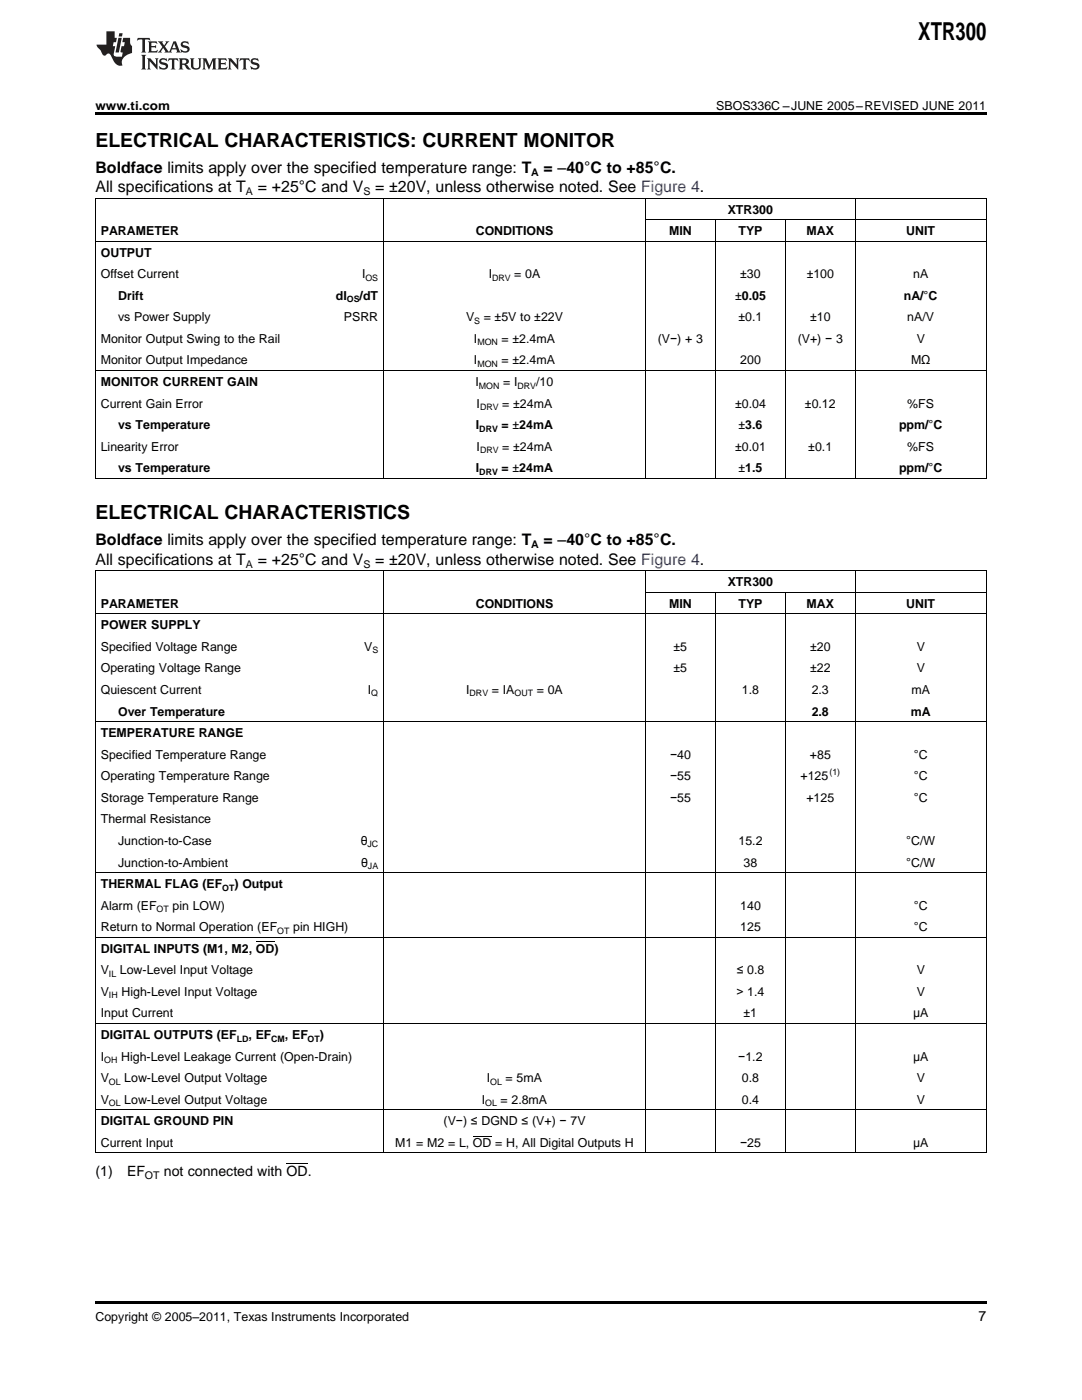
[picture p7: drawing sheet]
<svg xmlns="http://www.w3.org/2000/svg" width="216mm" height="279mm" viewBox="0 0 216 279" stroke-linecap="round" stroke-linejoin="round" font-family="sans-serif">
<defs><g id="words">
<text font-size="4.9" x="183.2" y="7.9">XTR300</text>
<g font-size="3.9">
<text x="19" y="29.3">ELECTRICAL CHARACTERISTICS: CURRENT MONITOR</text>
<text x="19" y="103.6">ELECTRICAL CHARACTERISTICS</text>
</g>
<g font-size="3.2">
<text x="19" y="34.4">Boldface limits apply over the specified temperature range: T</text>
<text x="108.5" y="34.4">= –40°C to +85°C.</text>
<text x="19" y="38.3">All specifications at T</text>
<text x="51.4" y="38.3">= +25°C and V</text>
<text x="74.9" y="38.3">= ±20V, unless otherwise noted. See Figure 4.</text>
<text x="19" y="108.8">Boldface limits apply over the specified temperature range: T</text>
<text x="19" y="112.7">All specifications at T</text>
<text x="51.4" y="112.7">= +25°C and V</text>
<text x="74.9" y="112.7">= ±20V, unless otherwise noted. See Figure 4.</text>
<text x="108.5" y="108.8">= –40°C to +85°C.</text>
</g>
<g font-size="2.8">
<text x="19" y="234.7">(1)</text>
<text x="25.4" y="234.7">EF</text>
<text x="32.7" y="234.7">not connected with OD.</text>
<text x="195.3" y="263.6">7</text>
</g>
<g font-size="2.5">
<text x="19" y="21.9">www.ti.com</text>
<text x="142.9" y="21.9">SBOS336C –JUNE 2005–REVISED JUNE 2011</text>
<text x="20.1" y="46.9">PARAMETER</text>
<text x="94.9" y="46.9">CONDITIONS</text>
<text x="133.5" y="46.9">MIN</text>
<text x="145.2" y="42.6">XTR300</text>
<text x="147.4" y="46.9">TYP</text>
<text x="160.9" y="46.9">MAX</text>
<text x="180.8" y="46.9">UNIT</text>
<text x="20.1" y="51.2">OUTPUT</text>
<text x="20.1" y="55.5">Offset Current</text>
<text x="23.6" y="59.8">Drift</text>
<text x="67" y="59.8">dI</text>
<text x="71.8" y="59.8">/dT</text>
<text x="72.2" y="55.5">I</text>
<text x="97.5" y="55.5">I</text>
<text x="102.6" y="55.5">= 0A</text>
<text x="146.7" y="59.8">±0.05</text>
<text x="147.7" y="55.5">±30</text>
<text x="161" y="55.5">±100</text>
<text x="180.3" y="59.8">nA/°C</text>
<text x="182.2" y="55.5">nA</text>
<text x="23.6" y="64.1">vs Power Supply</text>
<text x="68.6" y="64.1">PSRR</text>
<text x="93" y="64.1">V</text>
<text x="96.5" y="64.1">= ±5V to ±22V</text>
<text x="147.4" y="64.1">±0.1</text>
<text x="161.6" y="64.1">±10</text>
<text x="181" y="64.1">nA/V</text>
<text x="20.1" y="68.4">Monitor Output Swing to the Rail</text>
<text x="94.6" y="68.4">I</text>
<text x="100.1" y="68.4">= ±2.4mA</text>
<text x="131.3" y="68.4">(V−) + 3</text>
<text x="159.2" y="68.4">(V+) − 3</text>
<text x="182.9" y="68.4">V</text>
<text x="20.1" y="72.7">Monitor Output Impedance</text>
<text x="20.1" y="77">MONITOR CURRENT GAIN</text>
<text x="94.6" y="72.7">I</text>
<text x="94.9" y="77">I</text>
<text x="100.1" y="72.7">= ±2.4mA</text>
<text x="100.4" y="77">= I</text>
<text x="107" y="77">/10</text>
<text x="147.7" y="72.7">200</text>
<text x="181.8" y="72.7">MΩ</text>
<text x="20.1" y="81.4">Current Gain Error</text>
<text x="95.1" y="81.4">I</text>
<text x="100.2" y="81.4">= ±24mA</text>
<text x="146.7" y="81.4">±0.04</text>
<text x="160.6" y="81.4">±0.12</text>
<text x="181" y="81.4">%FS</text>
<text x="20.1" y="90">Linearity Error</text>
<text x="23.6" y="85.7">vs Temperature</text>
<text x="95" y="85.7">I</text>
<text x="95.1" y="90">I</text>
<text x="100.1" y="85.7">= ±24mA</text>
<text x="100.2" y="90">= ±24mA</text>
<text x="146.7" y="90">±0.01</text>
<text x="147.4" y="85.7">±3.6</text>
<text x="161.3" y="90">±0.1</text>
<text x="179.4" y="85.7">ppm/°C</text>
<text x="181" y="90">%FS</text>
<text x="23.6" y="94.3">vs Temperature</text>
<text x="95" y="94.3">I</text>
<text x="100.1" y="94.3">= ±24mA</text>
<text x="147.4" y="94.3">±1.5</text>
<text x="179.4" y="94.3">ppm/°C</text>
<text x="145.2" y="117">XTR300</text>
<text x="20.1" y="121.3">PARAMETER</text>
<text x="20.1" y="125.6">POWER SUPPLY</text>
<text x="94.9" y="121.3">CONDITIONS</text>
<text x="133.5" y="121.3">MIN</text>
<text x="147.4" y="121.3">TYP</text>
<text x="160.9" y="121.3">MAX</text>
<text x="180.8" y="121.3">UNIT</text>
<text x="20.1" y="129.9">Specified Voltage Range</text>
<text x="72.7" y="129.9">V</text>
<text x="134.4" y="129.9">±5</text>
<text x="161.6" y="129.9">±20</text>
<text x="182.9" y="129.9">V</text>
<text x="20.1" y="134.2">Operating Voltage Range</text>
<text x="134.4" y="134.2">±5</text>
<text x="161.6" y="134.2">±22</text>
<text x="182.9" y="134.2">V</text>
<text x="20.1" y="138.5">Quiescent Current</text>
<text x="23.6" y="142.8">Over Temperature</text>
<text x="73.4" y="138.5">I</text>
<text x="93" y="138.5">I</text>
<text x="98.1" y="138.5">= IA</text>
<text x="107.1" y="138.5">= 0A</text>
<text x="148" y="138.5">1.8</text>
<text x="162" y="138.5">2.3</text>
<text x="162" y="142.8">2.8</text>
<text x="181.8" y="142.8">mA</text>
<text x="181.9" y="138.5">mA</text>
<text x="20.1" y="147.1">TEMPERATURE RANGE</text>
<text x="20.1" y="151.4">Specified Temperature Range</text>
<text x="20.1" y="155.7">Operating Temperature Range</text>
<text x="133.7" y="151.4">−40</text>
<text x="133.7" y="155.7">−55</text>
<text x="159.7" y="155.7">+125</text>
<text x="161.6" y="151.4">+85</text>
<text x="182.4" y="151.4">°C</text>
<text x="182.4" y="155.7">°C</text>
<text x="20.1" y="160">Storage Temperature Range</text>
<text x="133.7" y="160">−55</text>
<text x="160.9" y="160">+125</text>
<text x="182.4" y="160">°C</text>
<text x="20.1" y="164.3">Thermal Resistance</text>
<text x="23.6" y="168.6">Junction-to-Case</text>
<text x="23.6" y="172.9">Junction-to-Ambient</text>
<text x="72" y="168.6">θ</text>
<text x="72.1" y="172.9">θ</text>
<text x="147.4" y="168.6">15.2</text>
<text x="148.4" y="172.9">38</text>
<text x="180.8" y="168.6">°C/W</text>
<text x="180.8" y="172.9">°C/W</text>
<text x="20.1" y="177.2">THERMAL FLAG (EF</text>
<text x="46.8" y="177.2">) Output</text>
<text x="20.1" y="181.5">Alarm (EF</text>
<text x="20.1" y="185.8">Return to Normal Operation (EF</text>
<text x="34.4" y="181.5">pin LOW)</text>
<text x="58.5" y="185.8">pin HIGH)</text>
<text x="147.7" y="181.5">140</text>
<text x="147.7" y="185.8">125</text>
<text x="182.4" y="181.5">°C</text>
<text x="182.4" y="185.8">°C</text>
<text x="20.1" y="190.1">DIGITAL INPUTS (M1, M2, OD)</text>
<text x="20.1" y="194.5">V</text>
<text x="23.9" y="194.5">Low-Level Input Voltage</text>
<text x="147" y="194.5">≤ 0.8</text>
<text x="182.9" y="194.5">V</text>
<text x="20.1" y="198.8">V</text>
<text x="20.1" y="203.1">Input Current</text>
<text x="24.2" y="198.8">High-Level Input Voltage</text>
<text x="147" y="198.8">&gt; 1.4</text>
<text x="148.4" y="203.1">±1</text>
<text x="182.2" y="203.1">μA</text>
<text x="182.9" y="198.8">V</text>
<text x="20.1" y="207.4">DIGITAL OUTPUTS (EF</text>
<text x="49.6" y="207.4">, EF</text>
<text x="56.9" y="207.4">, EF</text>
<text x="63.8" y="207.4">)</text>
<text x="20.1" y="211.7">I</text>
<text x="20.1" y="216">V</text>
<text x="24.2" y="211.7">High-Level Leakage Current (Open-Drain)</text>
<text x="24.8" y="216">Low-Level Output Voltage</text>
<text x="97.2" y="216">I</text>
<text x="100.9" y="216">= 5mA</text>
<text x="147.3" y="211.7">−1.2</text>
<text x="148" y="216">0.8</text>
<text x="182.2" y="211.7">μA</text>
<text x="182.9" y="216">V</text>
<text x="20.1" y="220.3">V</text>
<text x="24.8" y="220.3">Low-Level Output Voltage</text>
<text x="96.1" y="220.3">I</text>
<text x="99.9" y="220.3">= 2.8mA</text>
<text x="148" y="220.3">0.4</text>
<text x="182.9" y="220.3">V</text>
<text x="20.1" y="224.6">DIGITAL GROUND PIN</text>
<text x="88.5" y="224.6">(V−) ≤ DGND ≤ (V+) − 7V</text>
<text x="20.1" y="228.9">Current Input</text>
<text x="78.9" y="228.9">M1 = M2 = L, OD = H, All Digital Outputs H</text>
<text x="147.7" y="228.9">−25</text>
<text x="182.2" y="228.9">μA</text>
<text x="19" y="263.6">Copyright © 2005–2011, Texas Instruments Incorporated</text>
</g>
<g font-size="2.1">
<text x="106" y="35.1">A</text>
<text x="49.1" y="38.9">A</text>
<text x="72.5" y="38.9">S</text>
<text x="49.1" y="113.3">A</text>
<text x="72.5" y="113.3">S</text>
<text x="106" y="109.4">A</text>
<text x="28.9" y="235.3">OT</text>
</g>
<g font-size="1.8">
<text x="72.9" y="56">OS</text>
<text x="98.2" y="56">DRV</text>
<text x="69.2" y="60.3">OS</text>
<text x="94.6" y="64.6">S</text>
<text x="95.2" y="68.9">MON</text>
<text x="95.2" y="73.2">MON</text>
<text x="95.6" y="77.5">MON</text>
<text x="103.3" y="77.5">DRV</text>
<text x="95.8" y="81.8">DRV</text>
<text x="95.6" y="86.1">DRV</text>
<text x="95.6" y="94.8">DRV</text>
<text x="95.8" y="90.5">DRV</text>
<text x="74.3" y="130.4">S</text>
<text x="74.1" y="139">Q</text>
<text x="93.7" y="139">DRV</text>
<text x="102.7" y="139">OUT</text>
<text x="165.5" y="154.7">(1)</text>
<text x="73.3" y="169.1">JC</text>
<text x="73.4" y="173.4">JA</text>
<text x="44.3" y="177.7">OT</text>
<text x="31.3" y="182">OT</text>
<text x="55.3" y="186.3">OT</text>
<text x="21.7" y="194.9">IL</text>
<text x="21.7" y="199.2">IH</text>
<text x="47.2" y="207.9">LD</text>
<text x="54.1" y="207.9">CM</text>
<text x="61.4" y="207.9">OT</text>
<text x="20.8" y="212.2">OH</text>
<text x="21.7" y="216.5">OL</text>
<text x="21.7" y="220.8">OL</text>
<text x="96.8" y="220.8">OL</text>
<text x="97.8" y="216.5">OL</text>
</g>
</g></defs>
<g fill="#231f20">
<path d="M27.5 7.6l-.1 .5 .4-.2h.6v.1v2.1l-.2 .4h1l-.3-.4v-2.1l.1-.1h.5l.5 .2-.2-.5zM29.5 8.3l.2 .3v1.5l-.2 .4h1.8l.2-.6a1.04 1.04 0 0 1-1.3 .2v-.7h.6l.3 .2v-.6l-.3 .2h-.6v-.6l.8-.1 .4 .3-.2-.5zM31.5 8.3l.9 1.1-.9 1.1h.8l-.2-.2 .5-.7 .4 .7-.2 .2h1.5l-.1-.2 .1-.4h.9l.1 .4-.2 .2h1l-.3-.3-.7-1.9h-.5l-.9 2-.8-1 .9-1h-.8l.1 .3-.3 .5-.4-.6 .2-.2zM34.7 8.6l.4 1h-.7zM36.3 8.4a.63 .63 0 0 0-.2 .7 .63 .63 0 0 0 .6 .4l.6 .2 .1 .2a.75 .75 0 0 1-.7 .4 .75 .75 0 0 1-.6-.5l.1 .7 .1-.1a1.11 1.11 0 0 0 1.5-.6 1.13 1.13 0 0 0-1.2-.8l-.1-.4a1.04 1.04 0 0 1 1.2 .2l-.2-.5-.1 .1-.5-.2zM28.2 10.9l.2 .4v2.2l-.2 .4h1l-.3-.4v-2.2l.3-.4zM29.3 11.6l.3 .4v1.5l-.3 .4h.8l-.2-.4v-1.3l1.5 1.7v-1.9l.2-.4h-.7l.2 .4v.9l-1.1-1.3zM32 11.8a.62 .62 0 0 0-.2 .7 .62 .62 0 0 0 .6 .4l.6 .1 .1 .3a.76 .76 0 0 1-.7 .3 .76 .76 0 0 1-.6-.4l.1 .7 .1-.1a1.11 1.11 0 0 0 1.5-.6 1.13 1.13 0 0 0-1.2-.8l-.1-.4a1.04 1.04 0 0 1 1.2 .2l-.2-.6-.1 .1-.5-.1zM33.7 11.6l-.2 .6a.61 .61 0 0 1 .8-.3v1.6l-.2 .4h.9l-.2-.4v-1.6a.63 .63 0 0 1 .8 .3l-.2-.6zM35.6 11.6l.3 .4v1.5l-.3 .4h1l-.2-.2v-.8l.5 .2a.76 .76 0 0 0 1.2 .7l-1-1a.58 .58 0 0 0 .6-.5 .58 .58 0 0 0-.5-.6zM36.4 11.9h.1a.45 .45 0 0 1 .5 .1 .45 .45 0 0 1 .1 .5l-.7 .2zM37.9 11.6l.2 .2a2.17 2.17 0 0 0 .3 1.9 .99 .99 0 0 0 1.6-.6v-1.1l.2-.4h-.7l.2 .2a1.92 1.92 0 0 1-.2 1.8 .6 .6 0 0 1-.9-.5v-1.1l.2-.4zM40.4 11.6l.2 .4v1.5l-.2 .4h.7l-.2-.4v-1.4l.8 1.8 .8-1.8v1.4l-.2 .4h.9l-.2-.4v-1.5l.2-.4h-.8l-.6 1.5-.6-1.5zM43.4 11.6l.2 .4v1.5l-.2 .4h1.8l.2-.6a1.04 1.04 0 0 1-1.3 .1v-.6h.5l.4 .2v-.6l-.4 .2h-.5v-.7h.8l.3 .3-.1-.6zM45.5 11.6l.2 .4v1.5l-.2 .4h.7l-.2-.4v-1.3l1.5 1.7v-1.9l.2-.4h-.7l.2 .4v.9l-1.1-1.3zM47.9 11.6l-.1 .6a.61 .61 0 0 1 .8-.3v1.6l-.3 .4h1l-.3-.4 .1-1.6a.63 .63 0 0 1 .7 .3l-.1-.6zM50.2 11.8a.62 .62 0 0 0-.2 .7 .62 .62 0 0 0 .6 .4l.6 .1 .2 .3a.76 .76 0 0 1-.8 .3 .76 .76 0 0 1-.6-.4l.1 .7 .2-.1a1.11 1.11 0 0 0 1.5-.6 1.13 1.13 0 0 0-1.3-.8l-.1-.4a1.04 1.04 0 0 1 1.2 .2l-.1-.6-.2 .1-.5-.1z"/>
<path d="M21.2 6.3v2.6h-1.9l.1 .4 .7 .9a.91 .91 0 0 0 1 .8 .56 .56 0 0 1 .5-.3 .56 .56 0 0 1 .5 .3l.4 .8a1.53 1.53 0 0 0 1.9 1.2 1.54 1.54 0 0 1 1-2.1l.9-.3v-1.4a1.52 1.52 0 0 1-.3-1.6h-1.4l-.2 .8h.5l-.2 .8h-.4l-.2 1v.2l.4 .1-.2 .8a1.93 1.93 0 0 1-1.6-.3l.3-1.8h-.5l.2-.8h.4l.2-.8h-.4v-1.3zM23.6 7.6l-.6 2.9h.7l.6-2.9zM23.8 6.6l-.1 .7h.6l.2-.7z"/>
</g>
<path d="M19 22.5h177.8v.5h-177.8zM19 259.7h177.8v.5h-177.8z" fill="#000"/>
<g fill="none" stroke="#000" stroke-width=".2">
<path d="M19 39.5h177.8M19.1 39.6v55.9M76.5 39.6v55.9M128.8 39.6v55.9M170.6 39.6v55.9M196.8 39.6v55.9M19 48.1h177.8M128.8 43.8h68M142.8 43.9v51.6M156.7 43.9v51.6M19 74h177.8M19 95.5h177.8"/>
<path d="M19 113.9h177.8M19.1 113.9v116.3M76.5 113.9v116.3M128.8 113.9v116.3M128.8 118.2h68M142.8 118.3v111.9M156.7 118.3v111.9M170.6 113.9v116.3M196.8 113.9v116.3M19 122.5h177.8M19 144h177.8M19 174.1h177.8"/>
<path d="M19 187.1h177.8M51 188h3.8M19 204.3h177.8M19 230.1h177.8M19 221.5h177.8M57.2 232.3h4.2M94.4 226.7h3.7"/>
</g>
<use href="#words"/>
</svg>
